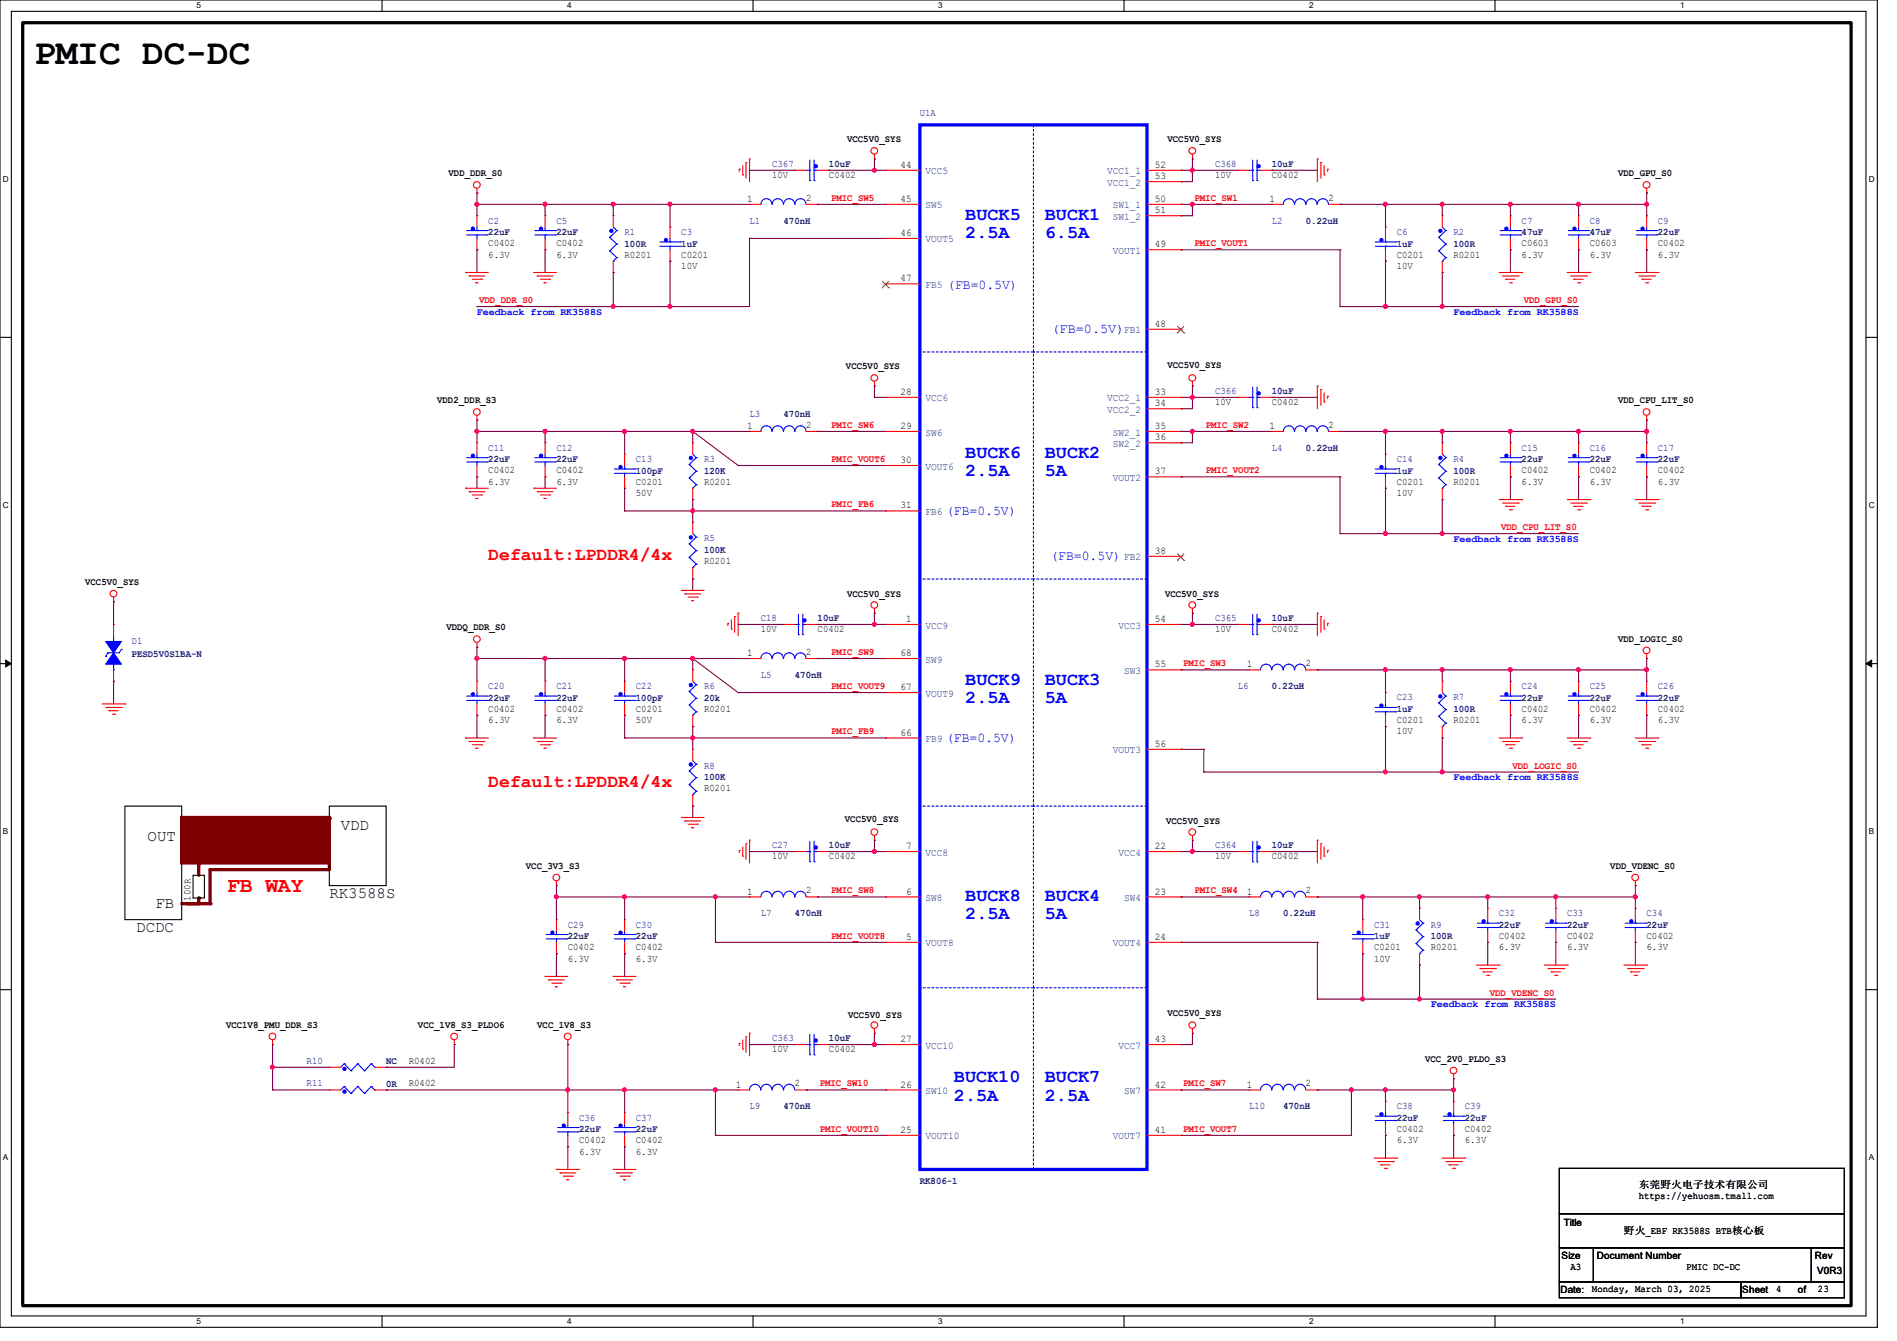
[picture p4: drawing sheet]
<svg xmlns="http://www.w3.org/2000/svg" width="297mm" height="210mm" viewBox="0 0 297 210" stroke-linecap="round" stroke-linejoin="round" font-family="sans-serif">
<defs><g id="words">
<text font-size="5.7" x="5.3" y="10">PMIC DC-DC</text>
<text font-size="3.3" fill="#f00" x="35.6" y="139.7">FB WAY</text>
<g font-size="2.8" fill="#00f">
<text x="151.1" y="34.4">BUCK5</text>
<text x="163.6" y="34.4">BUCK1</text>
<text x="151.1" y="37.2">2.5A</text>
<text x="163.6" y="37.2">6.5A</text>
<text x="151.1" y="71.7">BUCK6</text>
<text x="163.6" y="71.7">BUCK2</text>
<text x="151.1" y="74.5">2.5A</text>
<text x="163.6" y="74.5">5A</text>
<text x="151.1" y="107.3">BUCK9</text>
<text x="163.6" y="107.3">BUCK3</text>
<text x="151.1" y="110.1">2.5A</text>
<text x="163.6" y="110.1">5A</text>
<text x="151.1" y="141.1">BUCK8</text>
<text x="151.1" y="143.9">2.5A</text>
<text x="163.6" y="141.1">BUCK4</text>
<text x="163.6" y="143.9">5A</text>
<text x="149.4" y="169.5">BUCK10</text>
<text x="149.4" y="172.3">2.5A</text>
<text x="163.6" y="169.5">BUCK7</text>
<text x="163.6" y="172.3">2.5A</text>
</g>
<g font-size="2.8" fill="#f00">
<text x="76.5" y="87.7">Default:LPDDR4/4x</text>
<text x="76.5" y="123.3">Default:LPDDR4/4x</text>
</g>
<g font-size="2.5">
<text x="23.1" y="131.7">OUT</text>
<text x="53.3" y="130">VDD</text>
<text x="24.3" y="142.2">FB</text>
<text x="51.6" y="140.6">RK3588S</text>
<text x="21.3" y="146">DCDC</text>
</g>
<g font-size="2.1" fill="#00f">
<text x="148.3" y="45.2">(FB=0.5V)</text>
<text x="164.6" y="52.2">(FB=0.5V)</text>
<text x="148.1" y="80.6">(FB=0.5V)</text>
<text x="164.5" y="87.7">(FB=0.5V)</text>
<text x="148.1" y="116.2">(FB=0.5V)</text>
</g>
<g font-size="1.6">
<text x="132.6" y="22.3">VCC5V0_SYS</text>
<text x="182.8" y="22.3">VCC5V0_SYS</text>
<text x="70.2" y="27.6">VDD_DDR_S0</text>
<text x="120.9" y="27.9">10V</text>
<text x="129.8" y="27.9">C0402</text>
<text x="141" y="26.3">44</text>
<text x="180.8" y="26.3">52</text>
<text x="180.8" y="28.1">53</text>
<text x="190.2" y="27.9">10V</text>
<text x="199.1" y="27.9">C0402</text>
<text x="253.3" y="27.6">VDD_GPU_S0</text>
<text x="117" y="31.6">1</text>
<text x="126.2" y="31.5">2</text>
<text x="141" y="31.6">45</text>
<text x="180.8" y="31.6">50</text>
<text x="180.8" y="33.4">51</text>
<text x="198.8" y="31.6">1</text>
<text x="208" y="31.5">2</text>
<text x="76.4" y="38.6">C0402</text>
<text x="76.4" y="40.3">6.3V</text>
<text x="87.1" y="38.6">C0402</text>
<text x="87.1" y="40.3">6.3V</text>
<text x="97.8" y="40.3">R0201</text>
<text x="106.7" y="40.3">C0201</text>
<text x="141" y="37">46</text>
<text x="180.8" y="38.7">49</text>
<text x="218.7" y="40.3">C0201</text>
<text x="227.6" y="40.3">R0201</text>
<text x="238.2" y="38.6">C0603</text>
<text x="238.2" y="40.3">6.3V</text>
<text x="248.9" y="38.6">C0603</text>
<text x="248.9" y="40.3">6.3V</text>
<text x="259.6" y="38.6">C0402</text>
<text x="259.6" y="40.3">6.3V</text>
<text x="106.7" y="42.1">10V</text>
<text x="141" y="44.1">47</text>
<text x="218.7" y="42.1">10V</text>
<text x="180.8" y="51.2">48</text>
<text x="132.4" y="57.8">VCC5V0_SYS</text>
<text x="182.8" y="57.6">VCC5V0_SYS</text>
<text x="68.4" y="63.2">VDD2_DDR_S3</text>
<text x="141" y="61.8">28</text>
<text x="180.8" y="61.8">33</text>
<text x="180.8" y="63.6">34</text>
<text x="190.2" y="63.5">10V</text>
<text x="199.1" y="63.5">C0402</text>
<text x="253.3" y="63.2">VDD_CPU_LIT_S0</text>
<text x="117" y="67.2">1</text>
<text x="126.2" y="67">2</text>
<text x="141" y="67.2">29</text>
<text x="180.8" y="67.2">35</text>
<text x="180.8" y="69">36</text>
<text x="198.8" y="67.2">1</text>
<text x="208" y="67">2</text>
<text x="76.4" y="74.1">C0402</text>
<text x="76.4" y="75.9">6.3V</text>
<text x="87.1" y="74.1">C0402</text>
<text x="87.1" y="75.9">6.3V</text>
<text x="99.6" y="75.9">C0201</text>
<text x="99.6" y="77.7">50V</text>
<text x="110.2" y="75.9">R0201</text>
<text x="141" y="72.5">30</text>
<text x="180.8" y="74.3">37</text>
<text x="218.7" y="75.9">C0201</text>
<text x="218.7" y="77.7">10V</text>
<text x="227.6" y="75.9">R0201</text>
<text x="238.2" y="74.1">C0402</text>
<text x="238.2" y="75.9">6.3V</text>
<text x="248.9" y="74.1">C0402</text>
<text x="248.9" y="75.9">6.3V</text>
<text x="259.6" y="74.1">C0402</text>
<text x="259.6" y="75.9">6.3V</text>
<text x="141" y="79.6">31</text>
<text x="110.2" y="88.3">R0201</text>
<text x="180.8" y="86.7">38</text>
<text x="13.3" y="91.6">VCC5V0_SYS</text>
<text x="132.6" y="93.6">VCC5V0_SYS</text>
<text x="182.4" y="93.6">VCC5V0_SYS</text>
<text x="69.9" y="98.7">VDDQ_DDR_S0</text>
<text x="119.1" y="99">10V</text>
<text x="128" y="99">C0402</text>
<text x="141.9" y="97.4">1</text>
<text x="180.8" y="97.4">54</text>
<text x="190.2" y="99">10V</text>
<text x="199.1" y="99">C0402</text>
<text x="253.3" y="100.5">VDD_LOGIC_S0</text>
<text x="117" y="102.7">1</text>
<text x="126.2" y="102.6">2</text>
<text x="141" y="102.7">68</text>
<text x="180.8" y="104.5">55</text>
<text x="195.2" y="104.5">1</text>
<text x="204.5" y="104.4">2</text>
<text x="76.4" y="111.5">C0402</text>
<text x="76.4" y="113.2">6.3V</text>
<text x="87.1" y="111.5">C0402</text>
<text x="87.1" y="113.2">6.3V</text>
<text x="99.6" y="111.5">C0201</text>
<text x="99.6" y="113.2">50V</text>
<text x="110.2" y="111.5">R0201</text>
<text x="141" y="108.1">67</text>
<text x="218.7" y="113.2">C0201</text>
<text x="227.6" y="113.2">R0201</text>
<text x="238.2" y="111.5">C0402</text>
<text x="238.2" y="113.2">6.3V</text>
<text x="248.9" y="111.5">C0402</text>
<text x="248.9" y="113.2">6.3V</text>
<text x="259.6" y="111.5">C0402</text>
<text x="259.6" y="113.2">6.3V</text>
<text x="141" y="115.2">66</text>
<text x="180.8" y="117">56</text>
<text x="218.7" y="115">10V</text>
<text x="110.2" y="123.9">R0201</text>
<text x="132.3" y="128.7">VCC5V0_SYS</text>
<text x="182.6" y="129.1">VCC5V0_SYS</text>
<text x="82.3" y="136.1">VCC_3V3_S3</text>
<text x="120.9" y="134.6">10V</text>
<text x="129.8" y="134.6">C0402</text>
<text x="141.9" y="133">7</text>
<text x="180.8" y="133">22</text>
<text x="190.2" y="134.6">10V</text>
<text x="199.1" y="134.6">C0402</text>
<text x="252.1" y="136.1">VDD_VDENC_S0</text>
<text x="29.8" y="141" transform="rotate(-90 29.8 141)">100R</text>
<text x="117" y="140.1">1</text>
<text x="126.2" y="139.9">2</text>
<text x="141.9" y="140.1">6</text>
<text x="180.8" y="140.1">23</text>
<text x="195.2" y="140.1">1</text>
<text x="204.5" y="139.9">2</text>
<text x="88.9" y="148.8">C0402</text>
<text x="99.6" y="148.8">C0402</text>
<text x="141.9" y="147.2">5</text>
<text x="180.8" y="147.2">24</text>
<text x="215.1" y="148.8">C0201</text>
<text x="224" y="148.8">R0201</text>
<text x="234.7" y="147">C0402</text>
<text x="234.7" y="148.8">6.3V</text>
<text x="245.3" y="147">C0402</text>
<text x="245.3" y="148.8">6.3V</text>
<text x="257.8" y="147">C0402</text>
<text x="257.8" y="148.8">6.3V</text>
<text x="88.9" y="150.6">6.3V</text>
<text x="99.6" y="150.6">6.3V</text>
<text x="215.1" y="150.6">10V</text>
<text x="35.4" y="161">VCC1V8_PMU_DDR_S3</text>
<text x="65.4" y="161">VCC_1V8_S3_PLDO6</text>
<text x="84.1" y="161">VCC_1V8_S3</text>
<text x="132.8" y="159.3">VCC5V0_SYS</text>
<text x="182.8" y="159.2">VCC5V0_SYS</text>
<text x="64" y="166.6">R0402</text>
<text x="120.9" y="164.8">10V</text>
<text x="129.8" y="164.8">C0402</text>
<text x="141" y="163.2">27</text>
<text x="180.8" y="163.2">43</text>
<text x="223.1" y="166.3">VCC_2V0_PLDO_S3</text>
<text x="64" y="170.1">R0402</text>
<text x="115.2" y="170.3">1</text>
<text x="124.4" y="170.1">2</text>
<text x="141" y="170.3">26</text>
<text x="180.8" y="170.3">42</text>
<text x="195.2" y="170.3">1</text>
<text x="204.5" y="170.1">2</text>
<text x="90.7" y="179">C0402</text>
<text x="99.6" y="179">C0402</text>
<text x="141" y="177.4">25</text>
<text x="180.8" y="177.4">41</text>
<text x="218.7" y="177.2">C0402</text>
<text x="218.7" y="179">6.3V</text>
<text x="229.3" y="177.2">C0402</text>
<text x="229.3" y="179">6.3V</text>
<text x="90.7" y="180.8">6.3V</text>
<text x="99.6" y="180.8">6.3V</text>
<text x="256.6" y="186">东莞野火电子技术有限公司</text>
<text x="256.6" y="187.7">https://yehuosm.tmall.com</text>
<text x="244.5" y="197.2">Size</text>
<text x="244.8" y="192">Title</text>
<text x="250" y="197.2">Document Number</text>
<text x="254.3" y="193.3">野火_EBF RK3588S BTB核心板</text>
<text x="284.2" y="197.2">Rev</text>
<text x="244.3" y="202.5">Date:</text>
<text x="245.9" y="198.9">A3</text>
<text x="249.2" y="202.3">Monday, March 03, 2025</text>
<text x="264" y="198.9">PMIC DC-DC</text>
<text x="272.8" y="202.5">Sheet</text>
<text x="278.1" y="202.3">4</text>
<text x="281.5" y="202.5">of</text>
<text x="284.5" y="199.5">V0R3</text>
<text x="284.6" y="202.3">23</text>
</g>
<g font-size="1.6" fill="#000080">
<text x="144" y="18.1">U1A</text>
<text x="120.9" y="26.1">C367</text>
<text x="129.8" y="26.2">10uF</text>
<text x="190.2" y="26.1">C368</text>
<text x="199.1" y="26.2">10uF</text>
<text x="76.4" y="35">C2</text>
<text x="87.1" y="35">C5</text>
<text x="117.3" y="35">L1</text>
<text x="122.7" y="35.1">470nH</text>
<text x="199.1" y="35">L2</text>
<text x="204.5" y="35.1">0.22uH</text>
<text x="238.2" y="35">C7</text>
<text x="248.9" y="35">C8</text>
<text x="259.6" y="35">C9</text>
<text x="76.4" y="36.8">22uF</text>
<text x="87.1" y="36.8">22uF</text>
<text x="97.8" y="36.8">R1</text>
<text x="97.8" y="38.6">100R</text>
<text x="106.7" y="36.8">C3</text>
<text x="106.7" y="38.6">1uF</text>
<text x="218.7" y="36.8">C6</text>
<text x="218.7" y="38.6">1uF</text>
<text x="227.6" y="36.8">R2</text>
<text x="227.6" y="38.6">100R</text>
<text x="238.2" y="36.8">47uF</text>
<text x="248.9" y="36.8">47uF</text>
<text x="259.6" y="36.8">22uF</text>
<text x="117.3" y="65.2">L3</text>
<text x="122.7" y="65.3">470nH</text>
<text x="190.2" y="61.7">C366</text>
<text x="199.1" y="61.7">10uF</text>
<text x="76.4" y="70.6">C11</text>
<text x="87.1" y="70.6">C12</text>
<text x="199.1" y="70.6">L4</text>
<text x="204.5" y="70.6">0.22uH</text>
<text x="238.2" y="70.6">C15</text>
<text x="248.9" y="70.6">C16</text>
<text x="259.6" y="70.6">C17</text>
<text x="76.4" y="72.4">22uF</text>
<text x="87.1" y="72.4">22uF</text>
<text x="99.6" y="72.3">C13</text>
<text x="99.6" y="74.2">100pF</text>
<text x="110.2" y="72.3">R3</text>
<text x="110.2" y="74.2">120K</text>
<text x="218.7" y="72.3">C14</text>
<text x="218.7" y="74.2">1uF</text>
<text x="227.6" y="72.3">R4</text>
<text x="227.6" y="74.2">100R</text>
<text x="238.2" y="72.4">22uF</text>
<text x="248.9" y="72.4">22uF</text>
<text x="259.6" y="72.4">22uF</text>
<text x="110.2" y="84.8">R5</text>
<text x="110.2" y="86.6">100K</text>
<text x="20.6" y="100.8">D1</text>
<text x="119.1" y="97.2">C18</text>
<text x="128" y="97.3">10uF</text>
<text x="190.2" y="97.2">C365</text>
<text x="199.1" y="97.3">10uF</text>
<text x="20.6" y="103">PESD5V0S1BA-N</text>
<text x="76.4" y="107.9">C20</text>
<text x="87.1" y="107.9">C21</text>
<text x="99.6" y="107.9">C22</text>
<text x="110.2" y="107.9">R6</text>
<text x="119.1" y="106.1">L5</text>
<text x="124.4" y="106.2">470nH</text>
<text x="193.8" y="107.9">L6</text>
<text x="199.1" y="108">0.22uH</text>
<text x="238.2" y="107.9">C24</text>
<text x="248.9" y="107.9">C25</text>
<text x="259.6" y="107.9">C26</text>
<text x="76.4" y="109.7">22uF</text>
<text x="87.1" y="109.7">22uF</text>
<text x="99.6" y="109.7">100pF</text>
<text x="110.2" y="109.7">20k</text>
<text x="218.7" y="109.7">C23</text>
<text x="218.7" y="111.5">1uF</text>
<text x="227.6" y="109.7">R7</text>
<text x="227.6" y="111.5">100R</text>
<text x="238.2" y="109.7">22uF</text>
<text x="248.9" y="109.7">22uF</text>
<text x="259.6" y="109.7">22uF</text>
<text x="110.2" y="120.4">R8</text>
<text x="110.2" y="122.2">100K</text>
<text x="120.9" y="132.8">C27</text>
<text x="129.8" y="132.8">10uF</text>
<text x="190.2" y="132.8">C364</text>
<text x="199.1" y="132.8">10uF</text>
<text x="119.1" y="143.5">L7</text>
<text x="124.4" y="143.5">470nH</text>
<text x="195.6" y="143.5">L8</text>
<text x="200.9" y="143.5">0.22uH</text>
<text x="234.7" y="143.5">C32</text>
<text x="245.3" y="143.5">C33</text>
<text x="257.8" y="143.5">C34</text>
<text x="88.9" y="145.2">C29</text>
<text x="88.9" y="147.1">22uF</text>
<text x="99.6" y="145.2">C30</text>
<text x="99.6" y="147.1">22uF</text>
<text x="215.1" y="145.2">C31</text>
<text x="215.1" y="147.1">1uF</text>
<text x="224" y="145.2">R9</text>
<text x="224" y="147.1">100R</text>
<text x="234.7" y="145.3">22uF</text>
<text x="245.3" y="145.3">22uF</text>
<text x="257.8" y="145.3">22uF</text>
<text x="48" y="166.6">R10</text>
<text x="60.4" y="166.6">NC</text>
<text x="120.9" y="163">C363</text>
<text x="129.8" y="163.1">10uF</text>
<text x="48" y="170.1">R11</text>
<text x="60.4" y="170.2">0R</text>
<text x="117.3" y="173.7">L9</text>
<text x="122.7" y="173.7">470nH</text>
<text x="195.6" y="173.7">L10</text>
<text x="200.9" y="173.7">470nH</text>
<text x="218.7" y="173.7">C38</text>
<text x="229.3" y="173.7">C39</text>
<text x="90.7" y="175.5">C36</text>
<text x="90.7" y="177.3">22uF</text>
<text x="99.6" y="175.5">C37</text>
<text x="99.6" y="177.3">22uF</text>
<text x="218.7" y="175.5">22uF</text>
<text x="229.3" y="175.5">22uF</text>
<text x="144" y="185.5">RK806-1</text>
</g>
<g font-size="1.6" fill="#004080">
<text x="144.9" y="27.3">VCC5</text>
<text x="173.3" y="27.3">VCC1_1</text>
<text x="173.3" y="29.1">VCC1_2</text>
<text x="144.9" y="32.6">SW5</text>
<text x="174.2" y="32.6">SW1_1</text>
<text x="174.2" y="34.4">SW1_2</text>
<text x="144.9" y="38">VOUT5</text>
<text x="174.2" y="39.8">VOUT1</text>
<text x="144.9" y="45.1">FB5</text>
<text x="176" y="52.2">FB1</text>
<text x="144.9" y="62.9">VCC6</text>
<text x="173.3" y="62.9">VCC2_1</text>
<text x="173.3" y="64.6">VCC2_2</text>
<text x="144.9" y="68.2">SW6</text>
<text x="174.2" y="68.2">SW2_1</text>
<text x="174.2" y="70">SW2_2</text>
<text x="144.9" y="73.5">VOUT6</text>
<text x="174.2" y="75.3">VOUT2</text>
<text x="144.9" y="80.6">FB6</text>
<text x="176" y="87.8">FB2</text>
<text x="144.9" y="98.4">VCC9</text>
<text x="175.1" y="98.4">VCC3</text>
<text x="144.9" y="103.8">SW9</text>
<text x="176" y="105.5">SW3</text>
<text x="144.9" y="109.1">VOUT9</text>
<text x="144.9" y="116.2">FB9</text>
<text x="174.2" y="118">VOUT3</text>
<text x="144.9" y="134">VCC8</text>
<text x="175.1" y="134">VCC4</text>
<text x="144.9" y="141.1">SW8</text>
<text x="176" y="141.1">SW4</text>
<text x="144.9" y="148.2">VOUT8</text>
<text x="174.2" y="148.2">VOUT4</text>
<text x="144.9" y="164.2">VCC10</text>
<text x="175.1" y="164.2">VCC7</text>
<text x="144.9" y="171.3">SW10</text>
<text x="176" y="171.3">SW7</text>
<text x="144.9" y="178.4">VOUT10</text>
<text x="174.2" y="178.4">VOUT7</text>
</g>
<g font-size="1.6" fill="#f00">
<text x="130.1" y="31.5">PMIC_SW5</text>
<text x="187" y="31.5">PMIC_SW1</text>
<text x="187" y="38.6">PMIC_VOUT1</text>
<text x="75" y="47.5">VDD_DDR_S0</text>
<text x="238.6" y="47.5">VDD_GPU_S0</text>
<text x="130.1" y="67">PMIC_SW6</text>
<text x="188.8" y="67">PMIC_SW2</text>
<text x="130.1" y="72.3">PMIC_VOUT6</text>
<text x="188.8" y="74.1">PMIC_VOUT2</text>
<text x="130.1" y="79.5">PMIC_FB6</text>
<text x="235" y="83">VDD_CPU_LIT_S0</text>
<text x="130.1" y="102.6">PMIC_SW9</text>
<text x="130.1" y="107.9">PMIC_VOUT9</text>
<text x="185.2" y="104.4">PMIC_SW3</text>
<text x="130.1" y="115">PMIC_FB9</text>
<text x="236.8" y="120.4">VDD_LOGIC_S0</text>
<text x="130.1" y="139.9">PMIC_SW8</text>
<text x="187" y="139.9">PMIC_SW4</text>
<text x="130.1" y="147">PMIC_VOUT8</text>
<text x="233.2" y="155.9">VDD_VDENC_S0</text>
<text x="128.3" y="170.1">PMIC_SW10</text>
<text x="185.2" y="170.1">PMIC_SW7</text>
<text x="128.3" y="177.2">PMIC_VOUT10</text>
<text x="185.2" y="177.2">PMIC_VOUT7</text>
</g>
<g font-size="1.6" fill="#00f">
<text x="74.7" y="49.3">Feedback from RK3588S</text>
<text x="227.6" y="49.3">Feedback from RK3588S</text>
<text x="227.6" y="84.8">Feedback from RK3588S</text>
<text x="227.6" y="122.2">Feedback from RK3588S</text>
<text x="224" y="157.7">Feedback from RK3588S</text>
</g>
<g font-size="1.3">
<text x="30.8" y="1.3">5</text>
<text x="88.8" y="1.3">4</text>
<text x="146.9" y="1.3">3</text>
<text x="205" y="1.3">2</text>
<text x="263.1" y="1.3">1</text>
<text x=".5" y="28.4">D</text>
<text x="292.6" y="28.4">D</text>
<text x=".5" y="79.5">C</text>
<text x="292.6" y="79.5">C</text>
<text x=".5" y="130.6">B</text>
<text x="292.6" y="130.6">B</text>
<text x=".5" y="181.7">A</text>
<text x="292.6" y="181.7">A</text>
<text x="30.8" y="207.4">5</text>
<text x="88.8" y="207.4">4</text>
<text x="146.9" y="207.4">3</text>
<text x="205" y="207.4">2</text>
<text x="263.1" y="207.4">1</text>
</g>
</g></defs>
<path d="M0 0h293.9v207.9h-293.9zM1.8 1.8h290.3v204.3h-290.3z" fill="none" stroke="#000" stroke-width=".17"/>
<g fill="#fff">
<path d="M30.8 .2h.7v1.4h-.7z"/>
<path d="M30.8 206.2h.7v1.4h-.7z"/>
</g>
<path d="M59.8 0v1.8M59.8 206.1v1.8" fill="none" stroke="#000" stroke-width=".17"/>
<g fill="#fff">
<path d="M88.8 .2h.7v1.4h-.7z"/>
<path d="M88.8 206.2h.7v1.4h-.7z"/>
</g>
<path d="M117.9 0v1.8M117.9 206.1v1.8" fill="none" stroke="#000" stroke-width=".17"/>
<g fill="#fff">
<path d="M146.9 .2h.7v1.4h-.7z"/>
<path d="M146.9 206.2h.7v1.4h-.7z"/>
</g>
<path d="M176 0v1.8M176 206.1v1.8" fill="none" stroke="#000" stroke-width=".17"/>
<g fill="#fff">
<path d="M205 .2h.7v1.4h-.7z"/>
<path d="M205 206.2h.7v1.4h-.7z"/>
</g>
<path d="M234.1 0v1.8M234.1 206.1v1.8" fill="none" stroke="#000" stroke-width=".17"/>
<g fill="#fff">
<path d="M263.1 .2h.6v1.4h-.6z"/>
<path d="M263.1 206.2h.6v1.4h-.6z"/>
<path d="M.5 27.3h.9v1.4h-.9z"/>
<path d="M292.6 27.3h.9v1.4h-.9z"/>
<path d="M.5 78.4h.9v1.4h-.9z"/>
<path d="M292.6 78.4h.9v1.4h-.9z"/>
</g>
<path d="M0 52.8h1.8M292.1 52.8h1.8" fill="none" stroke="#000" stroke-width=".17"/>
<g fill="#fff">
<path d="M.5 129.5h.8v1.4h-.8z"/>
<path d="M292.6 129.5h.8v1.4h-.8z"/>
</g>
<path d="M0 103.9h1.8M292.1 103.9h1.8" fill="none" stroke="#000" stroke-width=".17"/>
<path d="M.9 103.4l.9 .5-.9 .5zM292.1 103.9l.9-.5v1z" fill="#000" stroke="#000" stroke-width=".16"/>
<g fill="#fff">
<path d="M.5 180.5h.8v1.4h-.8z"/>
<path d="M292.6 180.5h.8v1.4h-.8z"/>
</g>
<path d="M0 155h1.8M292.1 155h1.8" fill="none" stroke="#000" stroke-width=".17"/>
<path d="M3.6 3.6h286.2v200.9h-286.2z" fill="none" stroke="#000" stroke-width=".51"/>
<path d="M51.6 128.2v8" fill="none" stroke="#800000" stroke-width=".51"/>
<circle cx="51.6" cy="128.2" r=".25" fill="#800000"/>
<path d="M32.9 136.2h18.7" fill="none" stroke="#800000" stroke-width=".51"/>
<circle cx="32.9" cy="136.2" r=".25" fill="#800000"/>
<path d="M31.1 140.6v.9" fill="none" stroke="#800000" stroke-width=".51"/>
<circle cx="31.1" cy="140.6" r=".25" fill="#800000"/>
<path d="M31.1 135.3v1.8" fill="none" stroke="#800000" stroke-width=".51"/>
<circle cx="31.1" cy="135.3" r=".25" fill="#800000"/>
<path d="M30.2 137.1h1.8v3.5h-1.8z" fill="none" stroke="#000" stroke-width=".17"/>
<path d="M32.9 136.2v5.3" fill="none" stroke="#800000" stroke-width=".51"/>
<circle cx="32.9" cy="141.5" r=".25" fill="#800000"/>
<path d="M28.4 141.5h2.7" fill="none" stroke="#800000" stroke-width=".51"/>
<circle cx="31.1" cy="141.5" r=".25" fill="#800000"/>
<path d="M29.3 141.5h3.6" fill="none" stroke="#800000" stroke-width=".51"/>
<circle cx="29.3" cy="141.5" r=".25" fill="#800000"/>
<path d="M19.6 126.2h8.8v17.8h-8.8zM51.6 126.2h8.9v12.5h-8.9zM244.1 183h44.7v7.1h-44.7zM244.1 190.1h44.7v5.3h-44.7zM244.1 195.4h5.4v5.3h-5.4zM249.5 195.4h34.1v5.3h-34.1zM283.6 195.4h5.2v5.3h-5.2zM244.1 200.7h28.5v2.5h-28.5zM272.6 200.7h16.2v2.5h-16.2z" fill="none" stroke="#000" stroke-width=".17"/>
<path d="M28.4 128h23.2v7.1h-23.2z" fill-rule="evenodd" fill="#800000" stroke="#800000" stroke-width=".51"/>
<g fill="none" stroke="#f00" stroke-width=".17">
<path d="M74.7 30.2h.1M74.7 33.8h.1M74.7 39.1h.1M74.7 29.5v.7M74.7 33.8v1.8M74.7 37.3v1.8M85.3 33.8h.1M85.3 39.1h.1M85.3 33.8v1.8M85.3 37.3v1.8M96 33.8h.1M96 33.8v1.8"/>
<path d="M104.9 35.6h.1M104.9 35.6v1.7M104.9 39.1v1.8M115.7 26.5h.1M115.7 26.5v.3M116.3 27.4h.1M116.3 26v1.4M116.8 25.4h.1M116.8 25.4v2.5M117.3 24.9h.1M117.3 32h.1M117.3 24.9v3.5"/>
<path d="M117.3 32h1.8M124.5 26.7h.1M124.5 26.7h1.7M126.2 32h1.8M128 32h.1M128 26.7h1.8M129.8 26.7h.1M136.9 24.9h.1M136.9 24.2v.7M138.7 26.7h.1M138.7 32h.1M138.7 37.3h.1"/>
<path d="M138.7 26.7h5.3M138.7 32h5.3M138.7 37.3h5.3M179.6 26.7h5.3M179.6 32h5.3M179.6 28.4h5.3M179.6 33.8h5.3M179.6 39.1h5.3M184.9 26.7h.1M184.9 28.4h.1M184.9 32h.1M184.9 33.8h.1"/>
<path d="M184.9 39.1h.1M186.7 24.9h.1M186.7 24.2v.7M193.8 26.7h.1M193.8 26.7h1.8M197.4 26.7h1.7M199.1 26.7h.1M199.1 32h.1M199.1 32h1.8M206.2 24.9h.1M206.2 24.9v3.5M206.8 25.4h.1"/>
<path d="M206.8 25.4v2.5M207.3 27.4h.1M207.3 26v1.4M207.9 26.5h.1M207.9 26.5v.3M208 32h1.8M209.8 32h.1M216.9 35.6h.1M216.9 35.6v1.7M216.9 39.1v1.8M225.8 33.8h.1M225.8 33.8v1.8"/>
<path d="M236.5 33.8h.1M236.5 39.1h.1M236.5 33.8v1.8M236.5 37.3v1.8M247.1 33.8h.1M247.1 39.1h.1M247.1 33.8v1.8M247.1 37.3v1.8M257.8 30.2h.1M257.8 33.8h.1M257.8 39.1h.1M257.8 29.5v.7"/>
<path d="M257.8 33.8v1.8M257.8 37.3v1.8M72.9 42.7h.1M72.9 42.7h3.6M73.4 43.2h.1M73.4 43.2h2.5M74 43.7h1.4M74.5 44.3h.1M74.5 44.3h.3M75.4 43.7h.1M83.6 42.7h.1M83.6 42.7h3.5"/>
<path d="M84.1 43.2h.1M84.1 43.2h2.5M84.6 43.7h1.5M85.2 44.3h.1M85.2 44.3h.3M86.1 43.7h.1M96 42.7h.1M96 40.9v1.8M104.9 40.9h.1M136.9 59.7v.8M138.7 44.4h.1M138.7 44.4h5.3"/>
<path d="M179.6 51.6h5.3M184.9 51.6h.1M186.7 59.7v.8M216.9 40.9h.1M225.8 42.7h.1M225.8 40.9v1.8M234.7 42.7h3.6M235.2 43.2h2.5M235.8 43.7h.1M235.8 43.7h1.4M236.3 44.3h.3M236.6 44.3h.1"/>
<path d="M237.7 43.2h.1M238.3 42.7h.1M245.4 42.7h3.5M245.9 43.2h2.5M246.4 43.7h.1M246.4 43.7h1.5M247 44.3h.3M247.3 44.3h.1M248.4 43.2h.1M248.9 42.7h.1M256 42.7h3.6M256.6 43.2h2.4"/>
<path d="M257.1 43.7h.1M257.1 43.7h1.4M257.6 44.3h.4M258 44.3h.1M259 43.2h.1M259.6 42.7h.1M72.9 76.5h.1M72.9 76.5h3.6M73.4 77h.1M73.4 77h2.5M74 77.5h1.4M74.5 78.1h.1"/>
<path d="M74.5 78.1h.3M74.7 65.8h.1M74.7 69.3h.1M74.7 74.7h.1M74.7 65.1v.7M74.7 69.3v1.8M74.7 72.9v1.8M75.4 77.5h.1M83.6 76.5h.1M83.6 76.5h3.5M84.1 77h.1M84.1 77h2.5"/>
<path d="M84.6 77.5h1.5M85.2 78.1h.1M85.2 78.1h.3M85.3 69.3h.1M85.3 74.7h.1M85.3 69.3v1.8M85.3 72.9v1.8M86.1 77.5h.1M97.8 71.1h.1M97.8 76.5h.1M97.8 71.1v1.8M97.8 74.7v1.8"/>
<path d="M108.5 69.3h.1M108.5 78.2h.1M108.5 69.3v1.8M108.5 76.5v1.7M117.3 67.6h.1M117.3 67.6h1.8M126.2 67.6h1.8M128 67.6h.1M136.9 60.5h.1M138.7 62.2h.1M138.7 67.6h.1M138.7 72.9h.1"/>
<path d="M138.7 62.2h5.3M138.7 67.6h5.3M138.7 72.9h5.3M179.6 62.2h5.3M179.6 64h5.3M179.6 67.6h5.3M179.6 69.3h5.3M179.6 74.7h5.3M184.9 62.2h.1M184.9 64h.1M184.9 67.6h.1M184.9 69.3h.1"/>
<path d="M184.9 74.7h.1M186.7 60.5h.1M193.8 62.2h.1M193.8 62.2h1.8M197.4 62.2h1.7M199.1 62.2h.1M199.1 67.6h.1M199.1 67.6h1.8M206.2 60.5h.1M206.2 60.5v3.5M206.8 61h.1M206.8 61v2.5"/>
<path d="M207.3 62.9h.1M207.3 61.5v1.4M207.9 62.1h.1M207.9 62.1v.3M208 67.6h1.8M209.8 67.6h.1M216.9 71.1h.1M216.9 76.5h.1M216.9 71.1v1.8M216.9 74.7v1.8M225.8 69.3h.1M225.8 78.2h.1"/>
<path d="M225.8 69.3v1.8M225.8 76.5v1.7M234.7 78.2h3.6M235.2 78.8h2.5M235.8 79.3h.1M235.8 79.3h1.4M236.3 79.8h.3M236.5 69.3h.1M236.5 74.7h.1M236.5 69.3v1.8M236.5 72.9v1.8M236.6 79.8h.1"/>
<path d="M237.7 78.8h.1M238.3 78.2h.1M245.4 78.2h3.5M245.9 78.8h2.5M246.4 79.3h.1M246.4 79.3h1.5M247 79.8h.3M247.1 69.3h.1M247.1 74.7h.1M247.1 69.3v1.8M247.1 72.9v1.8M247.3 79.8h.1"/>
<path d="M248.4 78.8h.1M248.9 78.2h.1M256 78.2h3.6M256.6 78.8h2.4M257.1 79.3h.1M257.1 79.3h1.4M257.6 79.8h.4M257.8 65.8h.1M257.8 69.3h.1M257.8 74.7h.1M257.8 65.1v.7M257.8 69.3v1.8"/>
<path d="M257.8 72.9v1.8M258 79.8h.1M259 78.8h.1M259.6 78.2h.1M17.8 94.2h.1M17.8 97.8h.1M17.8 93.5v.7M17.8 97.8v1.8M106.7 92.5h.1M106.7 92.5h3.5M107.2 93h.1M107.2 93h2.5"/>
<path d="M107.7 93.5h1.5M108.3 94.1h.1M108.3 94.1h.3M108.5 81.8h.1M108.5 90.7h.1M108.5 81.8v1.8M108.5 88.9v1.8M109.2 93.5h.1M114 97.6h.1M114 97.6v.4M114.5 98.5h.1M114.5 97.1v1.4"/>
<path d="M115 96.6h.1M115 96.6v2.4M115.6 96h.1M115.6 96v3.6M122.7 97.8h.1M122.7 97.8h1.8M126.2 97.8h1.8M128 97.8h.1M136.9 96h.1M136.9 95.3v.7M138.7 97.8h.1M138.7 80h.1"/>
<path d="M138.7 97.8h5.3M138.7 80h5.3M179.6 97.8h5.3M179.6 87.1h5.3M184.9 87.1h.1M184.9 97.8h.1M186.7 96h.1M186.7 95.3v.7M193.8 97.8h.1M193.8 97.8h1.8M197.4 97.8h1.7M199.1 97.8h.1"/>
<path d="M206.2 96h.1M206.2 96v3.6M206.8 96.6h.1M206.8 96.6v2.4M207.3 98.5h.1M207.3 97.1v1.4M207.9 97.6h.1M207.9 97.6v.4M16 110.2h3.6M16.6 110.8h2.4M17.1 111.3h.1M17.1 111.3h1.4"/>
<path d="M17.6 111.8h.3M17.8 106.7h.1M17.8 104.9v1.8M17.9 111.8h.1M19 110.8h.1M19.6 110.2h.1M72.9 115.6h.1M72.9 115.6h3.6M73.4 116.1h.1M73.4 116.1h2.5M74 116.6h1.4M74.5 117.2h.1"/>
<path d="M74.5 117.2h.3M74.7 101.3h.1M74.7 106.7h.1M74.7 112h.1M74.7 100.6v.7M74.7 106.7v1.8M74.7 110.2v1.8M75.4 116.6h.1M83.6 115.6h.1M83.6 115.6h3.5M84.1 116.1h.1M84.1 116.1h2.5"/>
<path d="M84.6 116.6h1.5M85.2 117.2h.1M85.2 117.2h.3M85.3 106.7h.1M85.3 112h.1M85.3 106.7v1.8M85.3 110.2v1.8M86.1 116.6h.1M97.8 106.7h.1M97.8 112h.1M97.8 106.7v1.8M97.8 110.2v1.8"/>
<path d="M108.5 117.3h.1M108.5 104.9h.1M108.5 113.8h.1M108.5 104.9v1.8M108.5 112v1.8M108.5 117.3v1.8M117.3 103.1h.1M117.3 103.1h1.8M126.2 103.1h1.8M128 103.1h.1M138.7 115.6h.1M138.7 103.1h.1"/>
<path d="M138.7 108.5h.1M138.7 115.6h5.3M138.7 103.1h5.3M138.7 108.5h5.3M179.6 104.9h5.3M179.6 117.3h5.3M184.9 104.9h.1M184.9 117.3h.1M195.6 104.9h.1M195.6 104.9h1.8M204.5 104.9h1.7M206.2 104.9h.1"/>
<path d="M216.9 108.5h.1M216.9 113.8h.1M216.9 108.5v1.7M216.9 112v1.8M225.8 106.7h.1M225.8 115.6h.1M225.8 106.7v1.8M225.8 113.8v1.8M234.7 115.6h3.6M235.2 116.1h2.5M235.8 116.6h.1M235.8 116.6h1.4"/>
<path d="M236.3 117.2h.3M236.5 106.7h.1M236.5 112h.1M236.5 106.7v1.8M236.5 110.2v1.8M236.6 117.2h.1M237.7 116.1h.1M238.3 115.6h.1M245.4 115.6h3.5M245.9 116.1h2.5M246.4 116.6h.1M246.4 116.6h1.5"/>
<path d="M247 117.2h.3M247.1 106.7h.1M247.1 112h.1M247.1 106.7v1.8M247.1 110.2v1.8M247.3 117.2h.1M248.4 116.1h.1M248.9 115.6h.1M256 115.6h3.6M256.6 116.1h2.4M257.1 116.6h.1M257.1 116.6h1.4"/>
<path d="M257.6 117.2h.4M257.8 103.1h.1M257.8 106.7h.1M257.8 112h.1M257.8 102.4v.7M257.8 106.7v1.8M257.8 110.2v1.8M258 117.2h.1M259 116.1h.1M259.6 115.6h.1M87.1 138.7h.1M87.1 138v.7"/>
<path d="M106.7 128h.1M106.7 128h3.5M107.2 128.6h.1M107.2 128.6h2.5M107.7 129.1h1.5M108.3 129.6h.1M108.3 129.6h.3M108.5 126.2h.1M108.5 124.5v1.7M109.2 129.1h.1M115.7 133.2h.1M115.7 133.2v.3"/>
<path d="M116.3 134.1h.1M116.3 132.6v1.5M116.8 132.1h.1M116.8 132.1v2.5M117.3 131.6h.1M117.3 131.6v3.5M124.5 133.3h.1M124.5 133.3h1.7M128 133.3h1.8M129.8 133.3h.1M136.9 131.6h.1M136.9 130.9v.7"/>
<path d="M138.7 133.3h.1M138.7 133.3h5.3M179.6 133.3h5.3M184.9 133.3h.1M186.7 131.6h.1M186.7 130.9v.7M193.8 133.3h.1M193.8 133.3h1.8M197.4 133.3h1.7M199.1 133.3h.1M206.2 131.6h.1M206.2 131.6v3.5"/>
<path d="M206.8 132.1h.1M206.8 132.1v2.5M207.3 134.1h.1M207.3 132.6v1.5M207.9 133.2h.1M207.9 133.2v.3M256 138.7h.1M256 138v.7M85.3 152.9h.1M85.3 152.9h3.6M85.9 153.5h.1M85.9 153.5h2.4"/>
<path d="M86.4 154h1.4M87 154.5h.1M87 154.5h.3M87.1 144h.1M87.1 149.4h.1M87.1 144v1.8M87.1 147.6v1.8M87.8 154h.1M96 152.9h.1M96 152.9h3.6M96.6 153.5h.1M96.6 153.5h2.4"/>
<path d="M97.1 154h1.4M97.6 154.5h.1M97.6 154.5h.4M97.8 144h.1M97.8 149.4h.1M97.8 144v1.8M97.8 147.6v1.8M98.5 154h.1M117.3 140.5h.1M117.3 140.5h1.8M126.2 140.5h1.8M128 140.5h.1"/>
<path d="M138.7 140.5h.1M138.7 147.6h.1M138.7 140.5h5.3M138.7 147.6h5.3M179.6 140.5h5.3M179.6 147.6h5.3M184.9 140.5h.1M184.9 147.6h.1M195.6 140.5h.1M195.6 140.5h1.8M204.5 140.5h1.7M206.2 140.5h.1"/>
<path d="M213.4 144h.1M213.4 149.4h.1M213.4 144v1.8M213.4 147.6v1.8M222.2 142.2h.1M222.2 151.1h.1M222.2 142.2v1.8M222.2 149.4v1.7M231.1 151.1h3.6M231.7 151.7h2.4M232.2 152.2h.1M232.2 152.2h1.4"/>
<path d="M232.7 152.7h.4M232.9 142.2h.1M232.9 147.6h.1M232.9 142.2v1.8M232.9 145.8v1.8M233.1 152.7h.1M234.1 151.7h.1M234.7 151.1h.1M241.8 151.1h3.6M242.4 151.7h2.4M242.9 152.2h.1M242.9 152.2h1.4"/>
<path d="M243.4 152.7h.4M243.6 142.2h.1M243.6 147.6h.1M243.6 142.2v1.8M243.6 145.8v1.8M243.8 152.7h.1M244.8 151.7h.1M245.4 151.1h.1M254.3 151.1h3.5M254.8 151.7h2.5M255.3 152.2h.1M255.3 152.2h1.5"/>
<path d="M255.9 152.7h.3M256 142.2h.1M256 147.6h.1M256 142.2v1.8M256 145.8v1.8M256.2 152.7h.1M257.3 151.7h.1M257.8 151.1h.1M42.7 163.6h.1M42.7 162.9v.7M51.6 167.1h.1M51.6 170.7h.1"/>
<path d="M51.6 167.1h1.7M51.6 170.7h1.7M58.7 167.1h1.8M58.7 170.7h1.8M60.5 167.1h.1M60.5 170.7h.1M71.1 163.6h.1M71.1 162.9v.7M88.9 163.6h.1M88.9 174.2h.1M88.9 179.6h.1M88.9 162.9v.7"/>
<path d="M88.9 174.2v1.8M88.9 177.8v1.8M97.8 174.2h.1M97.8 179.6h.1M97.8 174.2v1.8M97.8 177.8v1.8M115.6 170.7h.1M115.6 170.7h1.7M115.7 163.4h.1M115.7 163.4v.3M116.3 164.3h.1M116.3 162.9v1.4"/>
<path d="M116.8 162.3h.1M116.8 162.3v2.5M117.3 161.8h.1M117.3 161.8v3.6M124.5 163.6h.1M124.5 163.6h1.7M124.5 170.7h1.7M126.2 170.7h.1M128 163.6h1.8M129.8 163.6h.1M136.9 161.8h.1M136.9 161.1v.7"/>
<path d="M138.7 163.6h.1M138.7 170.7h.1M138.7 177.8h.1M138.7 163.6h5.3M138.7 170.7h5.3M138.7 177.8h5.3M179.6 163.6h5.3M179.6 170.7h5.3M179.6 177.8h5.3M184.9 163.6h.1M184.9 170.7h.1M184.9 177.8h.1"/>
<path d="M186.7 161.8h.1M186.7 161.1v.7M195.6 170.7h.1M195.6 170.7h1.8M204.5 170.7h1.7M206.2 170.7h.1M216.9 172.5h.1M216.9 177.8h.1M216.9 172.5v1.7M216.9 176v1.8M227.6 168.9h.1M227.6 172.5h.1"/>
<path d="M227.6 177.8h.1M227.6 168.2v.7M227.6 172.5v1.7M227.6 176v1.8M87.1 183.1h.1M87.1 183.1h3.6M87.7 183.7h.1M87.7 183.7h2.4M88.2 184.2h1.4M88.7 184.7h.1M88.7 184.7h.4M89.6 184.2h.1"/>
<path d="M96 183.1h.1M96 183.1h3.6M96.6 183.7h.1M96.6 183.7h2.4M97.1 184.2h1.4M97.6 184.7h.1M97.6 184.7h.4M98.5 184.2h.1M215.1 181.4h3.6M215.7 181.9h2.4M216.2 182.4h.1M216.2 182.4h1.4"/>
<path d="M216.7 183h.4M217.1 183h.1M218.1 181.9h.1M218.7 181.4h.1M225.8 181.4h3.6M226.4 181.9h2.4M226.9 182.4h.1M226.9 182.4h1.4M227.4 183h.4M227.8 183h.1M228.8 181.9h.1M229.4 181.4h.1"/>
<circle cx="74.7" cy="29" r=".52"/>
<circle cx="136.9" cy="23.6" r=".52"/>
<circle cx="186.7" cy="23.6" r=".52"/>
<circle cx="257.8" cy="29" r=".52"/>
<circle cx="136.9" cy="59.2" r=".52"/>
<circle cx="186.7" cy="59.2" r=".52"/>
<circle cx="74.7" cy="64.5" r=".52"/>
<circle cx="257.8" cy="64.5" r=".52"/>
<circle cx="17.8" cy="93" r=".52"/>
<circle cx="136.9" cy="94.7" r=".52"/>
<circle cx="186.7" cy="94.7" r=".52"/>
<circle cx="74.7" cy="100.1" r=".52"/>
<circle cx="257.8" cy="101.9" r=".52"/>
<circle cx="87.1" cy="137.4" r=".52"/>
<circle cx="136.9" cy="130.3" r=".52"/>
<circle cx="186.7" cy="130.3" r=".52"/>
<circle cx="256" cy="137.4" r=".52"/>
<circle cx="42.7" cy="162.3" r=".52"/>
<circle cx="71.1" cy="162.3" r=".52"/>
<circle cx="88.9" cy="162.3" r=".52"/>
<circle cx="136.9" cy="160.5" r=".52"/>
<circle cx="186.7" cy="160.5" r=".52"/>
<circle cx="227.6" cy="167.6" r=".52"/>
</g>
<g fill="none" stroke="#00f" stroke-width=".17">
<path d="M73.1 36.8h3.2M73.1 36.1h3.2M74.7 36.8h.1M74.7 36.1h.1M74.7 35.6v.5M74.7 36.8v.5M76.3 36.8h.1M76.3 36.1h.1M83.7 36.8h3.3M83.7 36.1h3.3M85.3 36.8h.1M85.3 36.1h.1"/>
<path d="M85.3 35.6v.5M85.3 36.8v.5M87 36.8h.1M87 36.1h.1M95.5 37.2h.1M95.5 39.3h.1M95.5 37.2l1.1 1M95.5 39.3l1.1 1M96 35.6l.6 .5M96.6 36.1h.1M96.6 38.2h.1M96.6 36.1l-1.1 1.1"/>
<path d="M96.6 38.2l-1.1 1.1M103.3 38.6h3.2M103.3 37.9h3.2M104.9 38.6h.1M104.9 37.9h.1M104.9 37.3v.6M104.9 38.6v.5M106.5 38.6h.1M106.5 37.9h.1M119.1 32a.87 .87 0 0 1 .9-.9 .87 .87 0 0 1 .9 .9M120.9 32a.87 .87 0 0 1 .9-.9 .87 .87 0 0 1 .8 .9M122.7 32a.87 .87 0 0 1 .8-.9 .87 .87 0 0 1 .9 .9"/>
<path d="M124.5 32a.87 .87 0 0 1 .8-.9 .87 .87 0 0 1 .9 .9M126.2 26.7h.6M126.8 28.3h.1M126.8 26.7h.1M126.8 25.1v3.2M127.5 28.3h.1M127.5 26.7h.1M127.5 26.7h.5M127.5 25.1v3.2M195.6 26.7h.5M196.1 28.3h.1M196.1 26.7h.1"/>
<path d="M196.1 25.1v3.2M196.8 28.3h.1M196.8 26.7h.1M196.8 25.1v3.2M196.8 26.7h.6M200.9 32a.87 .87 0 0 1 .9-.9 .87 .87 0 0 1 .8 .9M202.7 32a.87 .87 0 0 1 .9-.9 .87 .87 0 0 1 .8 .9M204.5 32a.87 .87 0 0 1 .8-.9 .87 .87 0 0 1 .9 .9M206.2 32a.87 .87 0 0 1 .9-.9 .87 .87 0 0 1 .9 .9M215.3 38.6h3.2M215.3 37.9h3.2M216.9 38.6h.1"/>
<path d="M216.9 37.9h.1M216.9 37.3v.6M216.9 38.6v.5M218.5 38.6h.1M218.5 37.9h.1M225.3 37.2h.1M225.3 39.3h.1M225.3 37.2l1.1 1M225.3 39.3l1.1 1M225.8 35.6l.6 .5M226.4 36.1h.1M226.4 38.2h.1"/>
<path d="M226.4 36.1l-1.1 1.1M226.4 38.2l-1.1 1.1M234.9 36.8h3.2M234.9 36.1h3.2M236.5 36.8h.1M236.5 36.1h.1M236.5 35.6v.5M236.5 36.8v.5M238.1 36.8h.1M238.1 36.1h.1M245.5 36.8h3.3M245.5 36.1h3.3"/>
<path d="M247.1 36.8h.1M247.1 36.1h.1M247.1 35.6v.5M247.1 36.8v.5M248.8 36.8h.1M248.8 36.1h.1M256.2 36.8h3.2M256.2 36.1h3.2M257.8 36.8h.1M257.8 36.1h.1M257.8 35.6v.5M257.8 36.8v.5"/>
<path d="M259.4 36.8h.1M259.4 36.1h.1M96 40.9h.1M96.6 40.3h.1M96.6 40.3l-.6 .6M225.8 40.9h.1M226.4 40.3h.1M226.4 40.3l-.6 .6M73.1 72.3h3.2M73.1 71.7h3.2M74.7 72.3h.1M74.7 71.7h.1"/>
<path d="M74.7 71.1v.6M74.7 72.3v.6M76.3 72.3h.1M76.3 71.7h.1M83.7 72.3h3.3M83.7 71.7h3.3M85.3 72.3h.1M85.3 71.7h.1M85.3 71.1v.6M85.3 72.3v.6M87 72.3h.1M87 71.7h.1"/>
<path d="M96.2 74.1h3.2M96.2 73.4h3.2M97.8 74.1h.1M97.8 73.4h.1M97.8 72.9v.5M97.8 74.1v.6M99.4 74.1h.1M99.4 73.4h.1M107.9 72.7h.1M107.9 74.8h.1M107.9 72.7l1.1 1.1M107.9 74.8l1.1 1.1"/>
<path d="M108.5 76.5h.1M108.5 71.1l.5 .6M109 71.7h.1M109 73.8h.1M109 75.9h.1M109 71.7l-1.1 1M109 73.8l-1.1 1M109 75.9l-.5 .6M119.1 67.6a.87 .87 0 0 1 .9-.9 .87 .87 0 0 1 .9 .9M120.9 67.6a.87 .87 0 0 1 .9-.9 .87 .87 0 0 1 .8 .9M122.7 67.6a.87 .87 0 0 1 .8-.9 .87 .87 0 0 1 .9 .9M124.5 67.6a.87 .87 0 0 1 .8-.9 .87 .87 0 0 1 .9 .9"/>
<path d="M195.6 62.2h.5M196.1 63.8h.1M196.1 62.2h.1M196.1 60.6v3.2M196.8 63.8h.1M196.8 62.2h.1M196.8 60.6v3.2M196.8 62.2h.6M200.9 67.6a.87 .87 0 0 1 .9-.9 .87 .87 0 0 1 .8 .9M202.7 67.6a.87 .87 0 0 1 .9-.9 .87 .87 0 0 1 .8 .9M204.5 67.6a.87 .87 0 0 1 .8-.9 .87 .87 0 0 1 .9 .9M206.2 67.6a.87 .87 0 0 1 .9-.9 .87 .87 0 0 1 .9 .9"/>
<path d="M215.3 74.1h3.2M215.3 73.4h3.2M216.9 74.1h.1M216.9 73.4h.1M216.9 72.9v.5M216.9 74.1v.6M218.5 74.1h.1M218.5 73.4h.1M225.3 72.7h.1M225.3 74.8h.1M225.3 72.7l1.1 1.1M225.3 74.8l1.1 1.1"/>
<path d="M225.8 76.5h.1M225.8 71.1l.6 .6M226.4 71.7h.1M226.4 73.8h.1M226.4 75.9h.1M226.4 71.7l-1.1 1M226.4 73.8l-1.1 1M226.4 75.9l-.6 .6M234.9 72.3h3.2M234.9 71.7h3.2M236.5 72.3h.1M236.5 71.7h.1"/>
<path d="M236.5 71.1v.6M236.5 72.3v.6M238.1 72.3h.1M238.1 71.7h.1M245.5 72.3h3.3M245.5 71.7h3.3M247.1 72.3h.1M247.1 71.7h.1M247.1 71.1v.6M247.1 72.3v.6M248.8 72.3h.1M248.8 71.7h.1"/>
<path d="M256.2 72.3h3.2M256.2 71.7h3.2M257.8 72.3h.1M257.8 71.7h.1M257.8 71.1v.6M257.8 72.3v.6M259.4 72.3h.1M259.4 71.7h.1M17.8 99.6v.9M107.9 85.2h.1M107.9 87.3h.1M107.9 85.2l1.1 1"/>
<path d="M107.9 87.3l1.1 1M108.5 88.9h.1M108.5 83.6l.5 .5M109 84.1h.1M109 86.2h.1M109 88.3h.1M109 84.1l-1.1 1.1M109 86.2l-1.1 1.1M109 88.3l-.5 .6M124.5 97.8h.5M125 99.4h.1M125 97.8h.1"/>
<path d="M125 96.2v3.2M125.7 99.4h.1M125.7 97.8h.1M125.7 97.8h.5M125.7 96.2v3.2M195.6 97.8h.5M196.1 99.4h.1M196.1 97.8h.1M196.1 96.2v3.2M196.8 99.4h.1M196.8 97.8h.1M196.8 96.2v3.2"/>
<path d="M196.8 97.8h.6M16.6 102.8h.1M16.9 102.2h.1M16.9 102.2l-.3 .6M17.8 104.9h.1M17.8 100.5h.1M17.8 104v.9M19 101.7h.1M19 101.7l-.3 .5h-1.8M73.1 109.7h3.2M73.1 109h3.2M74.7 109.7h.1"/>
<path d="M74.7 109h.1M74.7 108.5v.5M74.7 109.7v.5M76.3 109.7h.1M76.3 109h.1M83.7 109.7h3.3M83.7 109h3.3M85.3 109.7h.1M85.3 109h.1M85.3 108.5v.5M85.3 109.7v.5M87 109.7h.1"/>
<path d="M87 109h.1M96.2 109.7h3.2M96.2 109h3.2M97.8 109.7h.1M97.8 109h.1M97.8 108.5v.5M97.8 109.7v.5M99.4 109.7h.1M99.4 109h.1M107.9 108.3h.1M107.9 110.4h.1M107.9 108.3l1.1 1"/>
<path d="M107.9 110.4l1.1 1.1M108.5 112h.1M108.5 119.1l.5 .6M108.5 106.7l.5 .5M109 119.7h.1M109 107.2h.1M109 109.3h.1M109 111.5h.1M109 119.7l-1.1 1M109 111.5l-.5 .5M109 107.2l-1.1 1.1M109 109.3l-1.1 1.1"/>
<path d="M119.1 103.1a.87 .87 0 0 1 .9-.9 .87 .87 0 0 1 .9 .9M120.9 103.1a.87 .87 0 0 1 .9-.9 .87 .87 0 0 1 .8 .9M122.7 103.1a.87 .87 0 0 1 .8-.9 .87 .87 0 0 1 .9 .9M124.5 103.1a.87 .87 0 0 1 .8-.9 .87 .87 0 0 1 .9 .9M197.4 104.9a.87 .87 0 0 1 .8-.9 .87 .87 0 0 1 .9 .9M199.1 104.9a.87 .87 0 0 1 .9-.9 .87 .87 0 0 1 .9 .9M200.9 104.9a.87 .87 0 0 1 .9-.9 .87 .87 0 0 1 .8 .9M202.7 104.9a.87 .87 0 0 1 .9-.9 .87 .87 0 0 1 .8 .9M215.3 111.5h3.2M215.3 110.8h3.2M216.9 111.5h.1M216.9 110.8h.1"/>
<path d="M216.9 110.2v.6M216.9 111.5v.5M218.5 111.5h.1M218.5 110.8h.1M225.3 110.1h.1M225.3 112.2h.1M225.3 110.1l1.1 1M225.3 112.2l1.1 1M225.8 113.8h.1M225.8 108.5l.6 .5M226.4 109h.1M226.4 111.1h.1"/>
<path d="M226.4 113.2h.1M226.4 109l-1.1 1.1M226.4 111.1l-1.1 1.1M226.4 113.2l-.6 .6M234.9 109.7h3.2M234.9 109h3.2M236.5 109.7h.1M236.5 109h.1M236.5 108.5v.5M236.5 109.7v.5M238.1 109.7h.1M238.1 109h.1"/>
<path d="M245.5 109.7h3.3M245.5 109h3.3M247.1 109.7h.1M247.1 109h.1M247.1 108.5v.5M247.1 109.7v.5M248.8 109.7h.1M248.8 109h.1M256.2 109.7h3.2M256.2 109h3.2M257.8 109.7h.1M257.8 109h.1"/>
<path d="M257.8 108.5v.5M257.8 109.7v.5M259.4 109.7h.1M259.4 109h.1M107.9 120.7h.1M107.9 122.9h.1M107.9 120.7l1.1 1.1M107.9 122.9l1.1 1M108.5 124.5h.1M109 121.8h.1M109 123.9h.1M109 121.8l-1.1 1.1"/>
<path d="M109 123.9l-.5 .6M126.2 133.3h.6M126.8 135h.1M126.8 133.3h.1M126.8 131.7v3.3M127.5 135h.1M127.5 133.3h.1M127.5 131.7v3.3M127.5 133.3h.5M195.6 133.3h.5M196.1 135h.1M196.1 133.3h.1"/>
<path d="M196.1 131.7v3.3M196.8 135h.1M196.8 133.3h.1M196.8 131.7v3.3M196.8 133.3h.6M85.5 147h3.2M85.5 146.3h3.2M87.1 147h.1M87.1 146.3h.1M87.1 145.8v.5M87.1 147v.6M88.7 147h.1"/>
<path d="M88.7 146.3h.1M96.2 147h3.2M96.2 146.3h3.2M97.8 147h.1M97.8 146.3h.1M97.8 145.8v.5M97.8 147v.6M99.4 147h.1M99.4 146.3h.1M119.1 140.5a.87 .87 0 0 1 .9-.9 .87 .87 0 0 1 .9 .9M120.9 140.5a.87 .87 0 0 1 .9-.9 .87 .87 0 0 1 .8 .9M122.7 140.5a.87 .87 0 0 1 .8-.9 .87 .87 0 0 1 .9 .9"/>
<path d="M124.5 140.5a.87 .87 0 0 1 .8-.9 .87 .87 0 0 1 .9 .9M197.4 140.5a.87 .87 0 0 1 .8-.9 .87 .87 0 0 1 .9 .9M199.1 140.5a.87 .87 0 0 1 .9-.9 .87 .87 0 0 1 .9 .9M200.9 140.5a.87 .87 0 0 1 .9-.9 .87 .87 0 0 1 .8 .9M202.7 140.5a.87 .87 0 0 1 .9-.9 .87 .87 0 0 1 .8 .9M211.8 147h3.2M211.8 146.3h3.2M213.4 147h.1M213.4 146.3h.1M213.4 145.8v.5M213.4 147v.6M215 147h.1"/>
<path d="M215 146.3h.1M221.7 145.6h.1M221.7 147.7h.1M221.7 145.6l1.1 1.1M221.7 147.7l1.1 1.1M222.2 149.4h.1M222.2 144l.6 .6M222.8 144.6h.1M222.8 146.7h.1M222.8 148.8h.1M222.8 144.6l-1.1 1M222.8 146.7l-1.1 1"/>
<path d="M222.8 148.8l-.6 .6M231.3 145.2h3.2M231.3 144.6h3.2M232.9 145.2h.1M232.9 144.6h.1M232.9 144v.6M232.9 145.2v.6M234.5 145.2h.1M234.5 144.6h.1M242 145.2h3.2M242 144.6h3.2M243.6 145.2h.1"/>
<path d="M243.6 144.6h.1M243.6 144v.6M243.6 145.2v.6M245.2 145.2h.1M245.2 144.6h.1M254.4 145.2h3.2M254.4 144.6h3.2M256 145.2h.1M256 144.6h.1M256 144v.6M256 145.2v.6M257.6 145.2h.1"/>
<path d="M257.6 144.6h.1M53.9 166.6h.1M53.9 170.1h.1M53.9 166.6l-.6 .5M53.9 166.6l1 1.1M53.9 170.1l-.6 .6M53.9 170.1l1 1.1M54.9 167.7h.1M54.9 171.2h.1M56 166.6h.1M56 170.1h.1M56 166.6l-1.1 1.1"/>
<path d="M56 166.6l1.1 1.1M56 170.1l-1.1 1.1M56 170.1l1.1 1.1M57.1 167.7h.1M57.1 171.2h.1M58.1 166.6h.1M58.1 170.1h.1M58.1 166.6l-1 1.1M58.1 166.6l.6 .5M58.1 170.1l-1 1.1M58.1 170.1l.6 .6M58.7 167.1h.1"/>
<path d="M58.7 170.7h.1M87.3 177.2h3.2M87.3 176.6h3.2M88.9 177.2h.1M88.9 176.6h.1M88.9 176v.6M88.9 177.2v.6M90.5 177.2h.1M90.5 176.6h.1M96.2 177.2h3.2M96.2 176.6h3.2M97.8 177.2h.1"/>
<path d="M97.8 176.6h.1M97.8 176v.6M97.8 177.2v.6M99.4 177.2h.1M99.4 176.6h.1M117.3 170.7a.87 .87 0 0 1 .9-.9 .87 .87 0 0 1 .9 .9M119.1 170.7a.87 .87 0 0 1 .9-.9 .87 .87 0 0 1 .9 .9M120.9 170.7a.87 .87 0 0 1 .9-.9 .87 .87 0 0 1 .8 .9M122.7 170.7a.87 .87 0 0 1 .8-.9 .87 .87 0 0 1 .9 .9M126.2 163.6h.6M126.8 165.2h.1M126.8 163.6h.1"/>
<path d="M126.8 162v3.2M127.5 165.2h.1M127.5 163.6h.1M127.5 162v3.2M127.5 163.6h.5M197.4 170.7a.87 .87 0 0 1 .8-.9 .87 .87 0 0 1 .9 .9M199.1 170.7a.87 .87 0 0 1 .9-.9 .87 .87 0 0 1 .9 .9M200.9 170.7a.87 .87 0 0 1 .9-.9 .87 .87 0 0 1 .8 .9M202.7 170.7a.87 .87 0 0 1 .9-.9 .87 .87 0 0 1 .8 .9M215.3 175.5h3.2M215.3 174.8h3.2M216.9 175.5h.1"/>
<path d="M216.9 174.8h.1M216.9 174.2v.6M216.9 175.5v.5M218.5 175.5h.1M218.5 174.8h.1M226 175.5h3.2M226 174.8h3.2M227.6 175.5h.1M227.6 174.8h.1M227.6 174.2v.6M227.6 175.5v.5M229.2 175.5h.1"/>
<path d="M229.2 174.8h.1"/>
</g>
<g fill="#00f" stroke="#00f" stroke-width=".17">
<path d="M16.6 100.5h2.4l-1.2 1.7z" fill-rule="evenodd"/>
<path d="M17.8 102.2l1.2 1.8h-2.4z" fill-rule="evenodd"/>
<circle cx="197.1" cy="26" r=".25"/>
<circle cx="257.2" cy="35.8" r=".25"/>
<circle cx="225.5" cy="36.2" r=".25"/>
<circle cx="127.7" cy="26" r=".25"/>
<circle cx="84.7" cy="108.7" r=".25"/>
<circle cx="95.7" cy="36.2" r=".25"/>
<circle cx="97.2" cy="176.3" r=".25"/>
<circle cx="222" cy="144.6" r=".25"/>
<circle cx="197.1" cy="61.6" r=".25"/>
<circle cx="108.2" cy="119.7" r=".25"/>
<circle cx="53.9" cy="167.4" r=".25"/>
<circle cx="197.1" cy="97.2" r=".25"/>
<circle cx="197.1" cy="132.7" r=".25"/>
<circle cx="226.9" cy="174.5" r=".25"/>
<circle cx="216.3" cy="174.5" r=".25"/>
<circle cx="127.7" cy="162.9" r=".25"/>
<circle cx="216.3" cy="37.6" r=".25"/>
<circle cx="225.5" cy="71.7" r=".25"/>
<circle cx="243" cy="144.3" r=".25"/>
<circle cx="53.9" cy="170.9" r=".25"/>
<circle cx="246.5" cy="108.7" r=".25"/>
<circle cx="212.7" cy="146.1" r=".25"/>
<circle cx="104.3" cy="37.6" r=".25"/>
<circle cx="257.2" cy="71.4" r=".25"/>
<circle cx="74" cy="35.8" r=".25"/>
<circle cx="225.5" cy="109.1" r=".25"/>
<circle cx="74" cy="71.4" r=".25"/>
<circle cx="108.2" cy="107.3" r=".25"/>
<circle cx="235.8" cy="108.7" r=".25"/>
<circle cx="216.3" cy="73.2" r=".25"/>
<circle cx="235.8" cy="35.8" r=".25"/>
<circle cx="86.5" cy="146.1" r=".25"/>
<circle cx="84.7" cy="35.8" r=".25"/>
<circle cx="97.2" cy="108.7" r=".25"/>
<circle cx="255.4" cy="144.3" r=".25"/>
<circle cx="232.3" cy="144.3" r=".25"/>
<circle cx="216.3" cy="110.5" r=".25"/>
<circle cx="108.2" cy="84.2" r=".25"/>
<circle cx="74" cy="108.7" r=".25"/>
<circle cx="84.7" cy="71.4" r=".25"/>
<circle cx="125.9" cy="97.2" r=".25"/>
<circle cx="257.2" cy="108.7" r=".25"/>
<circle cx="88.3" cy="176.3" r=".25"/>
<circle cx="246.5" cy="71.4" r=".25"/>
<circle cx="97.2" cy="146.1" r=".25"/>
<circle cx="127.7" cy="132.7" r=".25"/>
<circle cx="108.2" cy="71.7" r=".25"/>
<circle cx="97.2" cy="73.2" r=".25"/>
<circle cx="235.8" cy="71.4" r=".25"/>
<circle cx="246.5" cy="35.8" r=".25"/>
</g>
<path d="M144 19.6h35.6v163.5h-35.6z" fill="none" stroke="#00f" stroke-width=".51"/>
<g fill="none" stroke="#00f" stroke-width=".17" stroke-dasharray=".3 .3">
<path d="M161.8 19.6v163.5M144 55.1h.1M161.8 55.1h-17.8M161.8 55.1h.1M179.6 55.1h-17.8M144 90.7h.1M161.8 90.7h.1M161.8 90.7h-17.8M179.6 90.7h-17.8M144 126.2h.1M161.8 126.2h.1M161.8 126.2h-17.8"/>
<path d="M179.6 126.2h-17.8M144 154.7h.1M161.8 154.7h-17.8M161.8 154.7h.1M179.6 154.7h-17.8M161.8 183.1h.1"/>
</g>
<path d="M138.1 45.1h.1M138.1 44l1.1 1.1M139.2 45.1h.1M139.2 44l-1.1 1.1M184.3 52.1h.1M184.3 51.1l1.1 1M185.4 52.1h.1M185.4 51.1l-1.1 1M184.3 87.8h.1M184.3 86.7l1.1 1.1M185.4 87.8h.1M185.4 86.7l-1.1 1.1" fill="none" stroke="#804000" stroke-width=".16"/>
<g fill="none" stroke="#800040" stroke-width=".17">
<path d="M74.7 30.2h.1M74.7 32h.1M74.7 39.1h.1M74.7 32h42.6M74.7 30.2v3.6M74.7 39.1v3.6M85.3 32h.1M85.3 39.1h.1M85.3 32v1.8M85.3 39.1v3.6M96 32h.1M96 32v1.8"/>
<path d="M104.9 32h.1M104.9 32v3.6M117.3 26.7h.1M117.3 37.3h.1M117.3 26.7h7.2M117.3 37.3v10.7h-42.6M117.3 37.3h21.4M128 32h.1M128 32h10.7M129.8 26.7h.1M129.8 26.7h8.9M136.9 26.7h.1"/>
<path d="M136.9 24.9h.1M136.9 24.9v1.8M184.9 39.1h.1M184.9 32h.1M184.9 33.8h.1M184.9 26.7h.1M184.9 28.4h.1M184.9 39.1h24.9M184.9 32h14.2M184.9 26.7h8.9M186.7 32h.1M186.7 26.7h.1"/>
<path d="M186.7 24.9h.1M186.7 24.9v3.5h-1.8M186.7 32v1.8h-1.8M199.1 26.7h.1M199.1 26.7h7.1M209.8 32h.1M209.8 39.1h.1M209.8 32h48M209.8 39.1v8.9M216.9 32h.1M216.9 32v3.6M225.8 32h.1"/>
<path d="M225.8 32v1.8M236.5 39.1h.1M236.5 32h.1M236.5 32v1.8M236.5 39.1v3.6M247.1 39.1h.1M247.1 32h.1M247.1 32v1.8M247.1 39.1v3.6M257.8 39.1h.1M257.8 32h.1M257.8 30.2h.1"/>
<path d="M257.8 30.2v3.6M257.8 39.1v3.6M74.7 48h.1M96 42.7h.1M96 48h.1M96 42.7v5.3M104.9 48h.1M104.9 40.9h.1M104.9 40.9v7.1M209.8 48h.1M209.8 48h37.3M216.9 40.9h.1"/>
<path d="M216.9 48h.1M216.9 40.9v7.1M225.8 42.7h.1M225.8 48h.1M225.8 42.7v5.3M74.7 65.8h.1M74.7 67.6h.1M74.7 74.7h.1M74.7 67.6h42.6M74.7 65.8v3.5M74.7 74.7v1.8M85.3 67.6h.1"/>
<path d="M85.3 74.7h.1M85.3 67.6v1.7M85.3 74.7v1.8M97.8 67.6h.1M97.8 76.5h.1M97.8 67.6v3.5M97.8 76.5v3.5M108.5 67.6h.1M108.5 78.2h.1M108.5 67.6v1.7M108.5 78.2v3.6M108.5 67.6l7.1 5.3"/>
<path d="M115.6 72.9h.1M115.6 72.9h23.1M128 67.6h.1M128 67.6h10.7M136.9 62.2h.1M136.9 60.5h.1M136.9 60.5v1.7M136.9 62.2h1.8M184.9 74.7h.1M184.9 64h.1M184.9 62.2h.1M184.9 69.3h.1"/>
<path d="M184.9 67.6h.1M184.9 74.7h24.9M184.9 67.6h14.2M184.9 62.2h8.9M186.7 60.5h.1M186.7 62.2h.1M186.7 67.6h.1M186.7 60.5v3.5h-1.8M186.7 67.6v1.7h-1.8M199.1 62.2h.1M199.1 62.2h7.1M209.8 67.6h.1"/>
<path d="M209.8 74.7h.1M209.8 67.6h48M209.8 74.7v8.9M216.9 76.5h.1M216.9 67.6h.1M216.9 67.6v3.5M216.9 76.5v7.1M225.8 78.2h.1M225.8 67.6h.1M225.8 67.6v1.7M225.8 78.2v5.4M236.5 67.6h.1"/>
<path d="M236.5 74.7h.1M236.5 67.6v1.7M236.5 74.7v3.5M247.1 67.6h.1M247.1 74.7h.1M247.1 67.6v1.7M247.1 74.7v3.5M257.8 74.7h.1M257.8 67.6h.1M257.8 65.8h.1M257.8 65.8v3.5M257.8 74.7v3.5"/>
<path d="M17.8 94.2h.1M17.8 94.2v3.6M97.8 80h.1M97.8 80h40.9M108.5 90.7h.1M108.5 80h.1M108.5 90.7v1.8M115.6 97.8h.1M115.6 97.8h7.1M128 97.8h.1M128 97.8h10.7M136.9 97.8h.1"/>
<path d="M136.9 96h.1M136.9 96v1.8M184.9 97.8h.1M184.9 97.8h8.9M186.7 96h.1M186.7 97.8h.1M186.7 96v1.8M199.1 97.8h.1M199.1 97.8h7.1M209.8 83.6h.1M209.8 83.6h37.3M216.9 83.6h.1"/>
<path d="M225.8 83.6h.1M17.8 106.7h.1M17.8 106.7v3.5M74.7 101.3h.1M74.7 103.1h.1M74.7 112h.1M74.7 103.1h42.6M74.7 101.3v5.4M74.7 112v3.6M85.3 103.1h.1M85.3 112h.1M85.3 103.1v3.6"/>
<path d="M85.3 112v3.6M97.8 103.1h.1M97.8 115.6h.1M97.8 112h.1M97.8 115.6h40.9M97.8 103.1v3.6M97.8 112v3.6M108.5 115.6h.1M108.5 103.1h.1M108.5 113.8h.1M108.5 103.1v1.8M108.5 113.8v3.5"/>
<path d="M108.5 103.1l7.1 5.4M115.6 108.5h.1M115.6 108.5h23.1M128 103.1h.1M128 103.1h10.7M184.9 104.9h.1M184.9 117.3h.1M184.9 104.9h10.7M184.9 117.3h3.6M188.5 117.3h.1M188.5 117.3v3.6M206.2 104.9h.1"/>
<path d="M206.2 104.9h51.6M216.9 104.9h.1M216.9 113.8h.1M216.9 104.9v3.6M216.9 113.8v7.1M225.8 104.9h.1M225.8 115.6h.1M225.8 104.9v1.8M225.8 115.6v5.3M236.5 104.9h.1M236.5 112h.1M236.5 104.9v1.8"/>
<path d="M236.5 112v3.6M247.1 112h.1M247.1 104.9h.1M247.1 104.9v1.8M247.1 112v3.6M257.8 112h.1M257.8 103.1h.1M257.8 104.9h.1M257.8 103.1v3.6M257.8 112v3.6M87.1 138.7h.1M87.1 138.7v5.3"/>
<path d="M108.5 126.2h.1M108.5 126.2v1.8M117.3 133.3h.1M117.3 133.3h7.2M129.8 133.3h.1M129.8 133.3h8.9M136.9 133.3h.1M136.9 131.6h.1M136.9 131.6v1.7M184.9 133.3h.1M184.9 133.3h8.9M186.7 131.6h.1"/>
<path d="M186.7 133.3h.1M186.7 131.6v1.7M188.5 120.9h.1M188.5 120.9h58.6M199.1 133.3h.1M199.1 133.3h7.1M216.9 120.9h.1M225.8 120.9h.1M256 138.7h.1M256 138.7v3.5M87.1 140.5h.1M87.1 149.4h.1"/>
<path d="M87.1 140.5h30.2M87.1 149.4v3.5M97.8 140.5h.1M97.8 149.4h.1M97.8 140.5v3.5M97.8 149.4v3.5M112 140.5h.1M112 147.6h.1M112 140.5v7.1M112 147.6h26.7M128 140.5h.1M128 140.5h10.7"/>
<path d="M184.9 140.5h.1M184.9 147.6h.1M184.9 140.5h10.7M184.9 147.6h21.3M206.2 140.5h.1M206.2 156.5h.1M206.2 147.6h.1M206.2 140.5h49.8M206.2 156.5h37.4M206.2 147.6v8.9M213.4 140.5h.1M213.4 149.4h.1"/>
<path d="M213.4 156.5h.1M213.4 140.5v3.5M213.4 149.4v7.1M222.2 156.5h.1M222.2 151.1h.1M222.2 140.5h.1M222.2 140.5v1.7M222.2 151.1v5.4M232.9 140.5h.1M232.9 147.6h.1M232.9 140.5v1.7M232.9 147.6v3.5"/>
<path d="M243.6 140.5h.1M243.6 147.6h.1M243.6 140.5v1.7M243.6 147.6v3.5M256 147.6h.1M256 140.5h.1M256 147.6v3.5M42.7 170.7h.1M42.7 167.1h.1M42.7 163.6h.1M42.7 170.7h8.9M42.7 167.1h8.9"/>
<path d="M42.7 163.6v7.1M60.5 170.7h.1M60.5 167.1h.1M60.5 170.7h55.1M71.1 163.6h.1M71.1 163.6v3.5h-10.6M88.9 170.7h.1M88.9 179.6h.1M88.9 163.6h.1M88.9 163.6v10.6M88.9 179.6v3.5M97.8 170.7h.1"/>
<path d="M97.8 179.6h.1M97.8 170.7v3.5M97.8 179.6v3.5M112 170.7h.1M112 177.8h.1M112 170.7v7.1M112 177.8h26.7M117.3 163.6h.1M117.3 163.6h7.2M126.2 170.7h.1M126.2 170.7h12.5M129.8 163.6h.1"/>
<path d="M129.8 163.6h8.9M136.9 163.6h.1M136.9 161.8h.1M136.9 161.8v1.8M184.9 163.6h.1M184.9 170.7h.1M184.9 177.8h.1M184.9 170.7h10.7M186.7 161.8h.1M186.7 161.8v1.8h-1.8M206.2 170.7h.1M206.2 170.7h21.4"/>
<path d="M211.6 170.7h.1M211.6 170.7v7.1h-26.7M216.9 170.7h.1M216.9 177.8h.1M216.9 170.7v1.8M216.9 177.8v3.6M227.6 168.9h.1M227.6 177.8h.1M227.6 170.7h.1M227.6 168.9v3.6M227.6 177.8v3.6"/>
</g>
<g fill="#f0f" stroke="#f0f" stroke-width=".17">
<circle cx="108.4" cy="115.5" r=".32"/>
<circle cx="136.9" cy="163.6" r=".32"/>
<circle cx="112" cy="170.7" r=".32"/>
<circle cx="97.8" cy="170.7" r=".32"/>
<circle cx="136.9" cy="133.3" r=".32"/>
<circle cx="87.1" cy="140.4" r=".32"/>
<circle cx="112" cy="140.4" r=".32"/>
<circle cx="97.8" cy="140.4" r=".32"/>
<circle cx="257.8" cy="32" r=".32"/>
<circle cx="96" cy="32" r=".32"/>
<circle cx="97.8" cy="103.1" r=".32"/>
<circle cx="186.7" cy="97.8" r=".32"/>
<circle cx="236.5" cy="104.9" r=".32"/>
<circle cx="247.1" cy="104.9" r=".32"/>
<circle cx="97.8" cy="67.5" r=".32"/>
<circle cx="85.3" cy="67.5" r=".32"/>
<circle cx="74.7" cy="67.5" r=".32"/>
<circle cx="108.4" cy="80" r=".32"/>
<circle cx="136.9" cy="97.8" r=".32"/>
<circle cx="136.9" cy="26.6" r=".32"/>
<circle cx="85.3" cy="32" r=".32"/>
<circle cx="74.7" cy="32" r=".32"/>
<circle cx="186.7" cy="62.2" r=".32"/>
<circle cx="227.6" cy="170.7" r=".32"/>
<circle cx="216.9" cy="170.7" r=".32"/>
<circle cx="211.6" cy="170.7" r=".32"/>
<circle cx="186.7" cy="32" r=".32"/>
<circle cx="186.7" cy="26.6" r=".32"/>
<circle cx="85.3" cy="103.1" r=".32"/>
<circle cx="108.4" cy="103.1" r=".32"/>
<circle cx="74.7" cy="103.1" r=".32"/>
<circle cx="225.8" cy="104.9" r=".32"/>
<circle cx="216.9" cy="104.9" r=".32"/>
<circle cx="225.8" cy="120.9" r=".32"/>
<circle cx="216.9" cy="120.9" r=".32"/>
<circle cx="256" cy="140.4" r=".32"/>
<circle cx="225.8" cy="83.5" r=".32"/>
<circle cx="216.9" cy="83.5" r=".32"/>
<circle cx="257.8" cy="67.5" r=".32"/>
<circle cx="186.7" cy="133.3" r=".32"/>
<circle cx="243.6" cy="140.4" r=".32"/>
<circle cx="232.9" cy="140.4" r=".32"/>
<circle cx="247.1" cy="67.5" r=".32"/>
<circle cx="236.5" cy="67.5" r=".32"/>
<circle cx="186.7" cy="67.5" r=".32"/>
<circle cx="225.8" cy="32" r=".32"/>
<circle cx="216.9" cy="32" r=".32"/>
<circle cx="225.8" cy="48" r=".32"/>
<circle cx="216.9" cy="48" r=".32"/>
<circle cx="225.8" cy="67.5" r=".32"/>
<circle cx="216.9" cy="67.5" r=".32"/>
<circle cx="257.8" cy="104.9" r=".32"/>
<circle cx="96" cy="48" r=".32"/>
<circle cx="104.9" cy="48" r=".32"/>
<circle cx="104.9" cy="32" r=".32"/>
<circle cx="247.1" cy="32" r=".32"/>
<circle cx="236.5" cy="32" r=".32"/>
<circle cx="88.9" cy="170.7" r=".32"/>
<circle cx="42.7" cy="167.1" r=".32"/>
<circle cx="222.2" cy="140.4" r=".32"/>
<circle cx="213.3" cy="140.4" r=".32"/>
<circle cx="222.2" cy="156.4" r=".32"/>
<circle cx="213.3" cy="156.4" r=".32"/>
<circle cx="108.4" cy="67.5" r=".32"/>
</g>
<use href="#words"/>
</svg>
